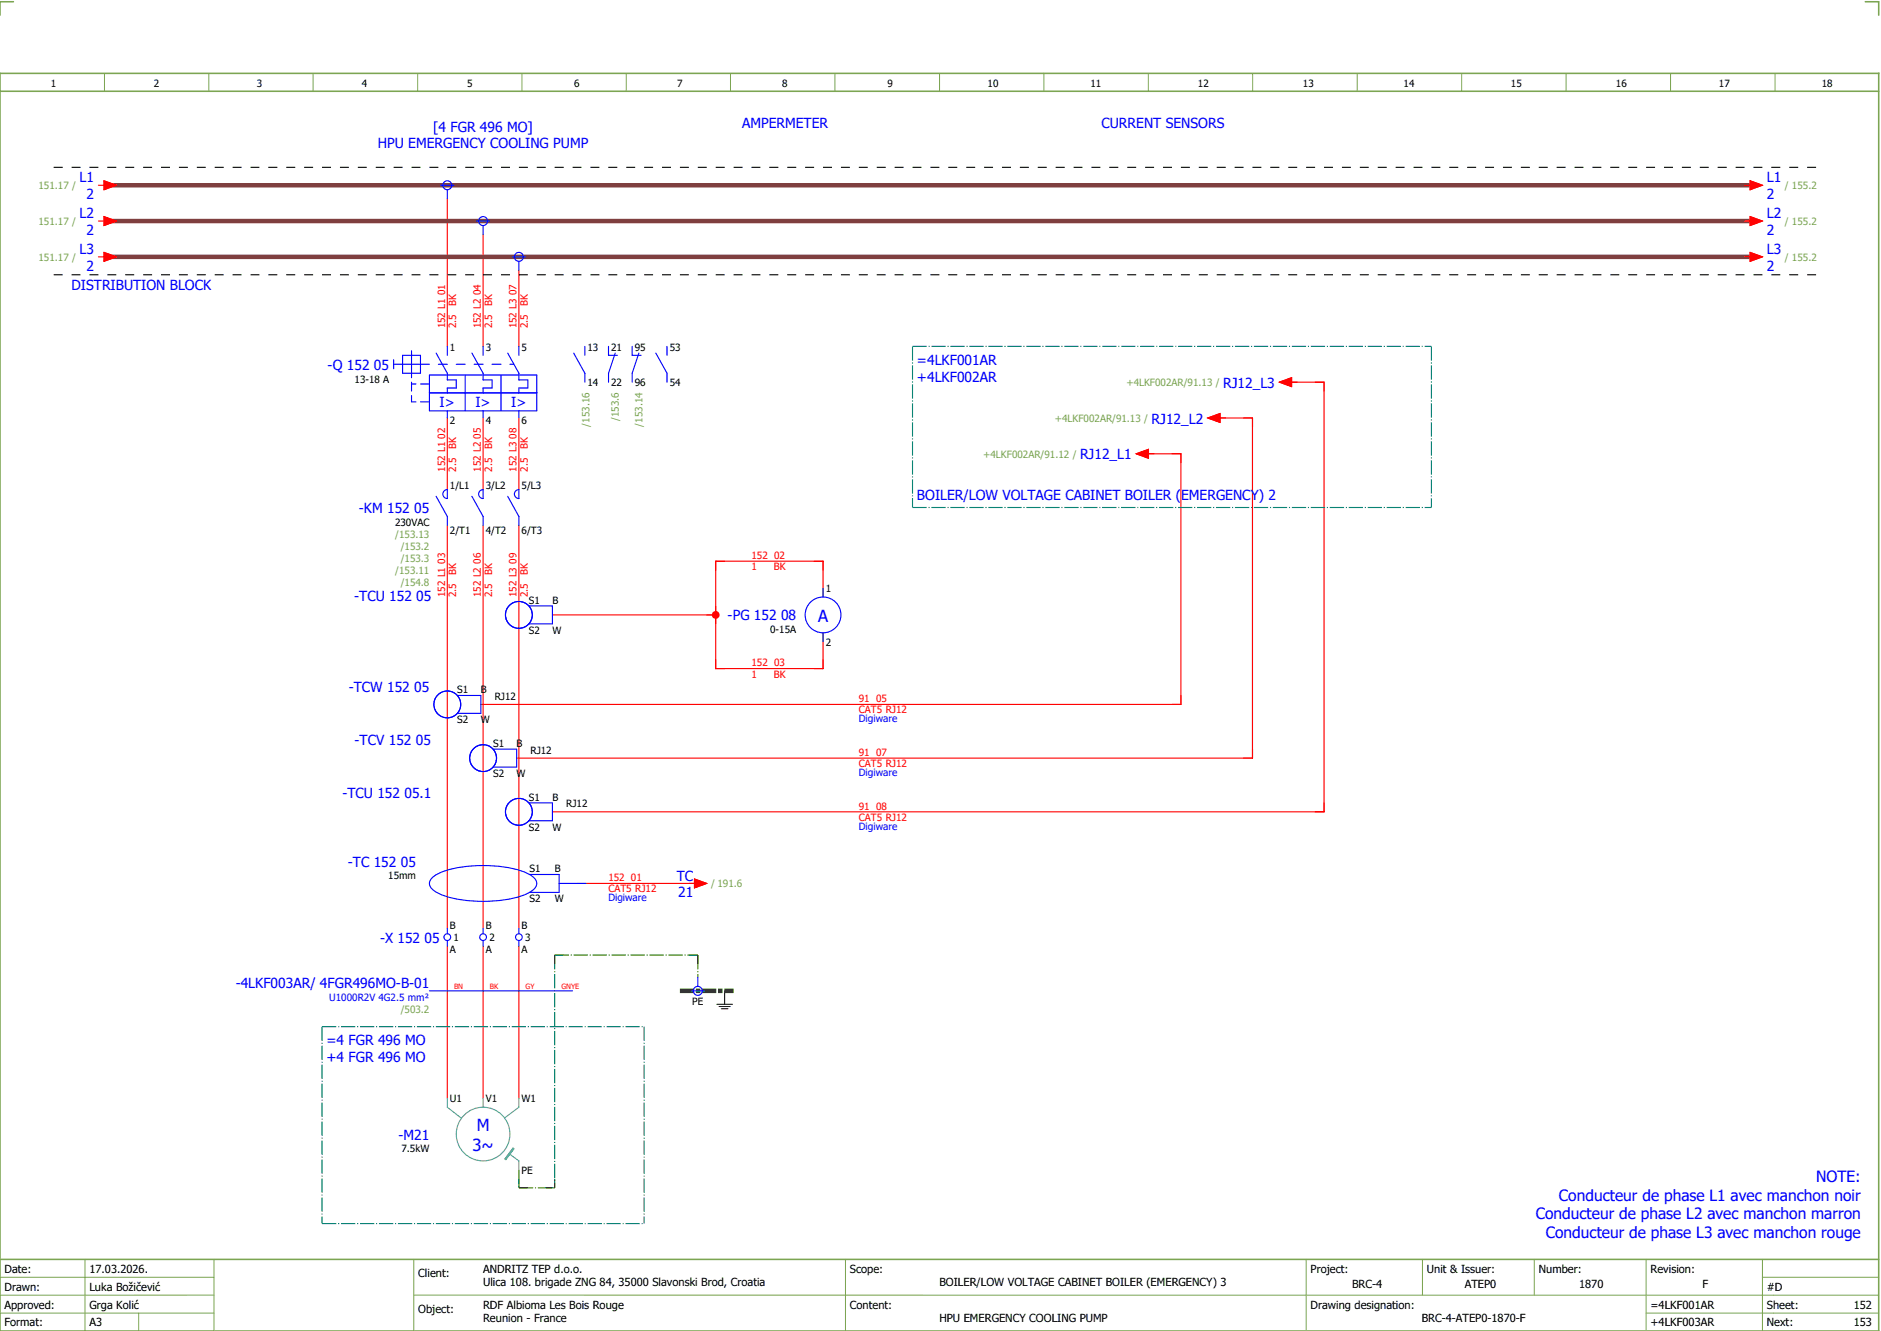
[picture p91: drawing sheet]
<svg xmlns="http://www.w3.org/2000/svg" width="421mm" height="297mm" viewBox="0 0 421 297" stroke-linecap="round" stroke-linejoin="round" font-family="sans-serif">
<defs><g id="words">
<g font-size="3.7" fill="#00f">
<text x="182.9" y="138.9">A</text>
<text x="105.6" y="257.1">3~</text>
<text x="106.6" y="252.6">M</text>
</g>
<g font-size="3.5" fill="#00f">
<text x="348.5" y="268.3">Conducteur de phase L1 avec manchon noir</text>
<text x="406" y="264.1">NOTE:</text>
<text x="343.3" y="272.5">Conducteur de phase L2 avec manchon marron</text>
<text x="345.6" y="276.7">Conducteur de phase L3 avec manchon rouge</text>
</g>
<g font-size="3.1" fill="#00f">
<text x="96.9" y="29.4">[4 FGR 496 MO]</text>
<text x="165.9" y="28.5">AMPERMETER</text>
<text x="246.3" y="28.5">CURRENT SENSORS</text>
<text x="84.5" y="33.1">HPU EMERGENCY COOLING PUMP</text>
<text x="17.8" y="40.8">L1</text>
<text x="395" y="40.8">L1</text>
<text x="19.3" y="44.5">2</text>
<text x="395" y="44.5">2</text>
<text x="17.8" y="48.8">L2</text>
<text x="19.3" y="52.5">2</text>
<text x="395" y="48.8">L2</text>
<text x="395" y="52.5">2</text>
<text x="17.8" y="56.8">L3</text>
<text x="395" y="56.8">L3</text>
<text x="16" y="64.8">DISTRIBUTION BLOCK</text>
<text x="19.3" y="60.5">2</text>
<text x="395" y="60.5">2</text>
<text x="73.2" y="82.6">-Q 152 05</text>
<text x="205" y="81.5">=4LKF001AR</text>
<text x="205" y="85.3">+4LKF002AR</text>
<text x="273.4" y="86.6">RJ12_L3</text>
<text x="98.3" y="91">I&gt;</text>
<text x="106.3" y="91">I&gt;</text>
<text x="114.3" y="91">I&gt;</text>
<text x="257.4" y="94.6">RJ12_L2</text>
<text x="241.4" y="102.6">RJ12_L1</text>
<text x="205" y="111.8">BOILER/LOW VOLTAGE CABINET BOILER (EMERGENCY) 2</text>
<text x="80.2" y="114.6">-KM 152 05</text>
<text x="79.2" y="134.3">-TCU 152 05</text>
<text x="162.7" y="138.6">-PG 152 08</text>
<text x="78" y="154.6">-TCW 152 05</text>
<text x="79.3" y="166.4">-TCV 152 05</text>
<text x="76.6" y="178.3">-TCU 152 05.1</text>
<text x="77.8" y="193.6">-TC 152 05</text>
<text x="151.3" y="196.8">TC</text>
<text x="151.6" y="200.5">21</text>
<text x="85" y="210.6">-X 152 05</text>
<text x="52.7" y="220.8">-4LKF003AR/ 4FGR496MO-B-01</text>
<text x="73" y="233.5">=4 FGR 496 MO</text>
<text x="73" y="237.3">+4 FGR 496 MO</text>
<text x="89.1" y="254.6">-M21</text>
</g>
<g font-size="2.5">
<text x="1" y="284.4">Date:</text>
<text x="20" y="284.4">17.03.2026.</text>
<text x="93.5" y="285.4">Client:</text>
<text x="108" y="284.4">ANDRITZ TEP d.o.o.</text>
<text x="108" y="287.4">Ulica 108. brigade ZNG 84, 35000 Slavonski Brod, Croatia</text>
<text x="190" y="284.4">Scope:</text>
<text x="210" y="287.4">BOILER/LOW VOLTAGE CABINET BOILER (EMERGENCY) 3</text>
<text x="293" y="284.4">Project:</text>
<text x="302.3" y="287.9">BRC-4</text>
<text x="319" y="284.4">Unit &amp; Issuer:</text>
<text x="327.5" y="287.9">ATEP0</text>
<text x="344" y="284.4">Number:</text>
<text x="353" y="287.9">1870</text>
<text x="369" y="284.4">Revision:</text>
<text x="380.6" y="287.9">F</text>
<text x="1" y="288.4">Drawn:</text>
<text x="1" y="292.4">Approved:</text>
<text x="20" y="292.4">Grga Kolić</text>
<text x="20" y="288.4">Luka Božičević</text>
<text x="93.5" y="293.4">Object:</text>
<text x="108" y="292.4">RDF Albioma Les Bois Rouge</text>
<text x="190" y="292.4">Content:</text>
<text x="293" y="292.4">Drawing designation:</text>
<text x="369" y="292.4">=4LKF001AR</text>
<text x="395" y="292.4">Sheet:</text>
<text x="395" y="288.4">#D</text>
<text x="414.4" y="292.4">152</text>
<text x="1" y="296.4">Format:</text>
<text x="20" y="296.4">A3</text>
<text x="108" y="295.4">Reunion - France</text>
<text x="210" y="295.4">HPU EMERGENCY COOLING PUMP</text>
<text x="317.8" y="295.4">BRC-4-ATEP0-1870-F</text>
<text x="369" y="296.4">+4LKF003AR</text>
<text x="395" y="296.4">Next:</text>
<text x="414.4" y="296.4">153</text>
</g>
<g font-size="2.2">
<text x="11.4" y="19.4">1</text>
<text x="34.4" y="19.4">2</text>
<text x="57.4" y="19.4">3</text>
<text x="80.9" y="19.4">4</text>
<text x="104.4" y="19.4">5</text>
<text x="128.4" y="19.4">6</text>
<text x="151.4" y="19.4">7</text>
<text x="174.9" y="19.4">8</text>
<text x="198.4" y="19.4">9</text>
<text x="220.8" y="19.4">10</text>
<text x="243.8" y="19.4">11</text>
<text x="267.8" y="19.4">12</text>
<text x="291.3" y="19.4">13</text>
<text x="313.8" y="19.4">14</text>
<text x="337.8" y="19.4">15</text>
<text x="361.3" y="19.4">16</text>
<text x="384.3" y="19.4">17</text>
<text x="407.3" y="19.4">18</text>
<text x="100.6" y="78.3">1</text>
<text x="108.6" y="78.3">3</text>
<text x="116.6" y="78.3">5</text>
<text x="131.3" y="78.3">13</text>
<text x="136.6" y="78.3">21</text>
<text x="141.9" y="78.3">95</text>
<text x="149.7" y="78.3">53</text>
<text x="79.3" y="85.5">13-18 A</text>
<text x="131.3" y="86.2">14</text>
<text x="136.6" y="86.2">22</text>
<text x="141.9" y="86.2">96</text>
<text x="149.7" y="86.2">54</text>
<text x="100.6" y="94.6">2</text>
<text x="108.6" y="94.6">4</text>
<text x="116.6" y="94.6">6</text>
<text x="100.6" y="109.3">1/L1</text>
<text x="108.6" y="109.3">3/L2</text>
<text x="116.6" y="109.3">5/L3</text>
<text x="88.3" y="117.5">230VAC</text>
<text x="100.6" y="119.2">2/T1</text>
<text x="108.6" y="119.2">4/T2</text>
<text x="116.6" y="119.2">6/T3</text>
<text x="118.2" y="134.9">S1</text>
<text x="123.5" y="134.9">B</text>
<text x="184.6" y="132.3">1</text>
<text x="118.2" y="141.6">S2</text>
<text x="123.5" y="141.6">W</text>
<text x="172.2" y="141.5">0-15A</text>
<text x="184.6" y="144.2">2</text>
<text x="102.2" y="154.9">S1</text>
<text x="107.5" y="154.9">B</text>
<text x="102.2" y="161.6">S2</text>
<text x="107.5" y="161.6">W</text>
<text x="110.6" y="156.4">RJ12</text>
<text x="110.2" y="166.9">S1</text>
<text x="115.5" y="166.9">B</text>
<text x="110.2" y="173.6">S2</text>
<text x="115.5" y="173.6">W</text>
<text x="118.6" y="168.4">RJ12</text>
<text x="118.2" y="178.9">S1</text>
<text x="123.5" y="178.9">B</text>
<text x="118.2" y="185.6">S2</text>
<text x="123.5" y="185.6">W</text>
<text x="126.6" y="180.4">RJ12</text>
<text x="86.8" y="196.5">15mm</text>
<text x="118.4" y="194.9">S1</text>
<text x="124" y="194.9">B</text>
<text x="118.4" y="201.6">S2</text>
<text x="124" y="201.6">W</text>
<text x="100.6" y="207.5">B</text>
<text x="108.6" y="207.5">B</text>
<text x="116.6" y="207.5">B</text>
<text x="100.6" y="213">A</text>
<text x="101.4" y="210.3">1</text>
<text x="108.6" y="213">A</text>
<text x="109.4" y="210.3">2</text>
<text x="116.6" y="213">A</text>
<text x="117.4" y="210.3">3</text>
<text x="154.8" y="224.6">PE</text>
<text x="100.6" y="246.3">U1</text>
<text x="108.6" y="246.3">V1</text>
<text x="116.6" y="246.3">W1</text>
<text x="89.8" y="257.5">7.5kW</text>
<text x="116.6" y="262.2">PE</text>
</g>
<g font-size="2.2" fill="#7ca552">
<text x="8.6" y="42.3">151.17 /</text>
<text x="399" y="42.3">/ 155.2</text>
<text x="8.6" y="50.3">151.17 /</text>
<text x="399" y="50.3">/ 155.2</text>
<text x="8.6" y="58.3">151.17 /</text>
<text x="399" y="58.3">/ 155.2</text>
<text x="251.8" y="86.3">+4LKF002AR/91.13 /</text>
<text x="131.8" y="95.3" transform="rotate(-90 131.8 95.3)">/153.16</text>
<text x="138.3" y="94.1" transform="rotate(-90 138.3 94.1)">/153.6</text>
<text x="143.6" y="95.3" transform="rotate(-90 143.6 95.3)">/153.14</text>
<text x="235.8" y="94.3">+4LKF002AR/91.13 /</text>
<text x="219.8" y="102.3">+4LKF002AR/91.12 /</text>
<text x="88.4" y="120.2">/153.13</text>
<text x="89.6" y="122.9">/153.2</text>
<text x="89.6" y="125.6">/153.3</text>
<text x="88.4" y="128.3">/153.11</text>
<text x="89.6" y="131">/154.8</text>
<text x="159" y="198.3">/ 191.6</text>
<text x="89.6" y="226.3">/503.2</text>
</g>
<g font-size="2.2" fill="#f00">
<text x="102" y="68.4" transform="rotate(-90 102 68.4)">BK</text>
<text x="110" y="68.4" transform="rotate(-90 110 68.4)">BK</text>
<text x="118" y="68.4" transform="rotate(-90 118 68.4)">BK</text>
<text x="99.5" y="73.4" transform="rotate(-90 99.5 73.4)">152 L1 01</text>
<text x="102" y="73.4" transform="rotate(-90 102 73.4)">2.5</text>
<text x="107.5" y="73.4" transform="rotate(-90 107.5 73.4)">152 L2 04</text>
<text x="110" y="73.4" transform="rotate(-90 110 73.4)">2.5</text>
<text x="115.5" y="73.4" transform="rotate(-90 115.5 73.4)">152 L3 07</text>
<text x="118" y="73.4" transform="rotate(-90 118 73.4)">2.5</text>
<text x="102" y="100.4" transform="rotate(-90 102 100.4)">BK</text>
<text x="110" y="100.4" transform="rotate(-90 110 100.4)">BK</text>
<text x="118" y="100.4" transform="rotate(-90 118 100.4)">BK</text>
<text x="99.5" y="105.4" transform="rotate(-90 99.5 105.4)">152 L1 02</text>
<text x="102" y="105.4" transform="rotate(-90 102 105.4)">2.5</text>
<text x="107.5" y="105.4" transform="rotate(-90 107.5 105.4)">152 L2 05</text>
<text x="110" y="105.4" transform="rotate(-90 110 105.4)">2.5</text>
<text x="115.5" y="105.4" transform="rotate(-90 115.5 105.4)">152 L3 08</text>
<text x="118" y="105.4" transform="rotate(-90 118 105.4)">2.5</text>
<text x="168" y="124.9">152 02</text>
<text x="102" y="128.4" transform="rotate(-90 102 128.4)">BK</text>
<text x="110" y="128.4" transform="rotate(-90 110 128.4)">BK</text>
<text x="118" y="128.4" transform="rotate(-90 118 128.4)">BK</text>
<text x="168" y="127.4">1</text>
<text x="173" y="127.4">BK</text>
<text x="99.5" y="133.4" transform="rotate(-90 99.5 133.4)">152 L1 03</text>
<text x="102" y="133.4" transform="rotate(-90 102 133.4)">2.5</text>
<text x="107.5" y="133.4" transform="rotate(-90 107.5 133.4)">152 L2 06</text>
<text x="110" y="133.4" transform="rotate(-90 110 133.4)">2.5</text>
<text x="115.5" y="133.4" transform="rotate(-90 115.5 133.4)">152 L3 09</text>
<text x="118" y="133.4" transform="rotate(-90 118 133.4)">2.5</text>
<text x="168" y="148.9">152 03</text>
<text x="168" y="151.4">1</text>
<text x="173" y="151.4">BK</text>
<text x="192" y="156.9">91 05</text>
<text x="192" y="159.4">CAT5 RJ12</text>
<text x="192" y="168.9">91 07</text>
<text x="192" y="171.4">CAT5 RJ12</text>
<text x="192" y="180.9">91 08</text>
<text x="192" y="183.4">CAT5 RJ12</text>
<text x="136" y="196.9">152 01</text>
<text x="136" y="199.4">CAT5 RJ12</text>
</g>
<g font-size="2.2" fill="#00f">
<text x="192" y="161.4">Digiware</text>
<text x="192" y="173.4">Digiware</text>
<text x="192" y="185.4">Digiware</text>
<text x="136" y="201.4">Digiware</text>
<text x="73.6" y="223.6">U1000R2V 4G2.5 mm²</text>
</g>
<g font-size="1.6" fill="#f00">
<text x="101.5" y="220.9">BN</text>
<text x="109.5" y="220.9">BK</text>
<text x="117.5" y="220.9">GY</text>
<text x="125.5" y="220.9">GNYE</text>
</g>
</g></defs>
<path d="M0 16.4h420v281h-420zM3 .4h-3v3M417 .4h3v3M0 20.4h420M0 281.4h420" fill="none" stroke="#7ca552" stroke-width=".35"/>
<g fill="none" stroke="#7ca552" stroke-width=".22">
<path d="M23.4 16.5v4M46.7 16.4v4M70 16.4v4M93.4 16.4v4M116.7 16.5v4M140 16.4v4M163.3 16.4v4M186.7 16.4v4M210 16.4v4M233.4 16.4v4M256.7 16.4v4M280 16.5v4"/>
<path d="M303.4 16.4v4M326.8 16.4v4M350.1 16.4v4M373.5 16.4v4M396.8 16.4v4M0 285.4h47.8M0 293.4h47.8M19 281.4v16M31 293.4v4M47.8 281.4v16M47.8 289.4h-47.8M92.5 281.4v16"/>
<path d="M92.5 289.4h327.5M189 281.4v16M292 281.4v15.8M318 281.4v8M343 281.4v8M368 281.4v15.8M368 293.4h52M394 285.4h26M394 281.4v15.8"/>
</g>
<g fill="none" stroke="#f00" stroke-width=".25">
<path d="M100 44.4v33M108 52.4v25M116 60.4v17M100 93.4v16M108 93.4v16M116 93.4v16M272 93.4h8v76h-164.5M288 85.4h8v96h-172.5M100 117.4v90M108 117.4v90M116 117.4v90M256 101.4h8v56h-156.5"/>
<path d="M123.5 137.4h36.5M184 133.4v-8h-24v24h24v-8M129 197.4h27M100 211.4v34M108 211.4v34M116 211.4v34"/>
</g>
<g fill="none" stroke="#008000" stroke-width=".25" stroke-dasharray="3.2 .4 .3 .4" stroke-linecap="butt">
<path d="M124 213.4h32M124 213.4v52M124 213.4h2M124 213.4v2M154 213.4h2M156 213.4v5M156 213.4v2M116 265.4h8M116 261.4v4M116 263.4v2M116 265.4h2M122 265.4h2"/>
<path d="M124 263.4v2"/>
</g>
<path d="M24 41.4h368M24 49.4h368M24 57.4h368" fill="none" stroke="#7f3f3f" stroke-width="1"/>
<path d="M12 37.4h396M12 61.4h396" fill="none" stroke="#000" stroke-width=".25" stroke-dasharray="2 2" stroke-linecap="butt"/>
<path d="M160.3 224.4h3.4M160.7 224.9h2.6M161.3 225.4h1.5M162 221.4v3" fill="none" stroke="#000" stroke-width=".22"/>
<path d="M152 221.4h12" fill="none" stroke="#008000" stroke-width="1" stroke-dasharray="3.2 .4 1 .4" stroke-linecap="butt"/>
<g fill="none" stroke="#00f" stroke-width=".25">
<path d="M90 79.4h4v4h-4zM92 78.4v6M97.5 78.9l2.5 4.5v1.5h2v1.8h-2v1.1M100 77.4v2M105.5 78.9l2.5 4.5v1.5h2v1.8h-2v1.1M108 77.4v2M113.5 78.9l2.5 4.5v1.5h2v1.8h-2v1.1M116 77.4v2M128.2 78.9l2.6 4.5v2M130.7 77.4v2M136 77.4v2h2M137.5 78.9l-1.5 4.5v2"/>
<path d="M141.3 77.4v2h2M142.8 78.9l-1.5 4.5v2M146.6 78.9l2.5 4.5v2M149.1 77.4v2M88 81.4h8M88 80.4v2M92 85.4v2M92 88.4v1.4h1M92 85.8h1M94 89.8h2M94 85.8h2M96 87.8h24"/>
<path d="M96 83.8h24v8h-24zM98 81.4h2M100 91.8v1.6M102 81.4h2M104 83.8v8M106 81.4h2M108 91.8v1.6M110 81.4h2M112 83.8v8M114 81.4h.9M116 91.8v1.6M97.5 110.9l2.5 4.5v2"/>
<path d="M99.3 109.7l.7-.3v2a1 1 0 0 1-.9-.6 1 1 0 0 1 .2-1.1zM105.5 110.9l2.5 4.5v2M107.3 109.7l.7-.3v2a1 1 0 0 1-.9-.6 1 1 0 0 1 .2-1.1zM113.5 110.9l2.5 4.5v2M115.3 109.7l.7-.3v2a1 1 0 0 1-.9-.6 1 1 0 0 1 .2-1.1zM102.2 155.4h5.3v4h-5.3M110.2 167.4h5.3v4h-5.3M118.2 179.4h5.3v4h-5.3M96.4 196.3a10.1 10.1 0 0 1 5.5-2.4 30.7 30.7 0 0 1 15.6 1 3.6 3.6 0 0 1 2.5 2.5 2.62 2.62 0 0 1-1.6 2 26.9 26.9 0 0 1-15.1 1.7l-1.4-.3a10.1 10.1 0 0 1-5.5-2.3 1.53 1.53 0 0 1 0-2.2zM118.4 195.4h6.6v4h-6.6M125 197.4h6M100 207.4v1.2"/>
<path d="M100 210.1v1.3M108 207.4v1.2M108 210.1v1.3M116 207.4v1.2M116 210.1v1.3"/>
<circle cx="100" cy="157.4" r="3"/>
<circle cx="108" cy="169.4" r="3"/>
<circle cx="116" cy="181.4" r="3"/>
<circle cx="100" cy="209.4" r=".75"/>
<circle cx="108" cy="209.4" r=".75"/>
<circle cx="116" cy="209.4" r=".75"/>
</g>
<g fill="none" stroke="#52a5a5" stroke-width=".25">
<path d="M100 245.4v2l3.2 2.5M108 245.4v2M113.8 257.7l2.2 1.7v2M114.7 256.5l.2 .2-1.8 2.4-.2-.2zM116 245.4v2l-3.2 2.4"/>
<circle cx="108" cy="253.4" r="6"/>
</g>
<path d="M114.7 256.5l.2 .2-1.8 2.4-.2-.2z" fill="#52a5a5" stroke="#52a5a5" stroke-width=".22"/>
<path d="M72 229.4h72M72 229.4v44M144 229.4v44M72 273.4h72" fill="none" stroke="#007f7f" stroke-width=".25" stroke-dasharray="3.2 .4 .3 .4" stroke-linecap="butt"/>
<circle cx="160" cy="137.4" r=".88" fill="#f00"/>
<g fill="none" stroke="#f00" stroke-width=".25">
<path d="M22 41.4h1.2M22 49.4h1.2M22 57.4h1.2M23.2 40.4l2.8 1-2.8 1zM23.2 48.4l2.8 1-2.8 1zM23.2 56.4l2.8 1-2.8 1zM390 41.4h1.3M390 49.4h1.3M390 57.4h1.3M391.3 40.4l2.7 1-2.7 1zM391.3 48.4l2.7 1-2.7 1zM391.3 56.4l2.7 1-2.7 1z"/>
<path d="M270 93.4l2.8-1v2zM272.8 93.4h1.2M286 85.4l2.8-1v2zM288.8 85.4h1.2M254 101.4l2.7-1v2zM256.7 101.4h1.3M158 137.4h2M160 135.4v4M154 197.4h1.3M155.3 196.4l2.7 1-2.7 1z"/>
</g>
<g fill="none" stroke="#00f" stroke-width=".25">
<path d="M98.5 41.4h3M100 42.4v2M106.5 49.4h3M108 50.4v2M114.5 57.4h3M116 58.4v2M118.2 135.4h5.3v4h-5.3M184 131.4v2M184 141.4v2M156 218.4v2M96 221.4h32M154.5 221.4h3"/>
<circle cx="100" cy="41.4" r="1"/>
<circle cx="108" cy="49.4" r="1"/>
<circle cx="116" cy="57.4" r="1"/>
<circle cx="116" cy="137.4" r="3"/>
<circle cx="184" cy="137.4" r="4"/>
<circle cx="156" cy="221.4" r="1"/>
</g>
<path d="M204 77.4h116M204 77.4v36M320 77.4v36M204 113.4h116" fill="none" stroke="#007f7f" stroke-width=".25" stroke-dasharray="3.2 .4 .3 .4" stroke-linecap="butt"/>
<g fill="#f00" stroke="#f00" stroke-width=".22">
<path d="M155.3 196.4l2.7 1-2.7 1z"/>
<path d="M23.2 40.4l2.8 1-2.8 1z"/>
<path d="M23.2 48.4l2.8 1-2.8 1z"/>
<path d="M23.2 56.4l2.8 1-2.8 1z"/>
<path d="M391.3 40.4l2.7 1-2.7 1z"/>
<path d="M391.3 48.4l2.7 1-2.7 1z"/>
<path d="M391.3 56.4l2.7 1-2.7 1z"/>
<path d="M254 101.4l2.7-1v2z"/>
<path d="M270 93.4l2.8-1v2z"/>
<path d="M286 85.4l2.8-1v2z"/>
</g>
<use href="#words"/>
</svg>
